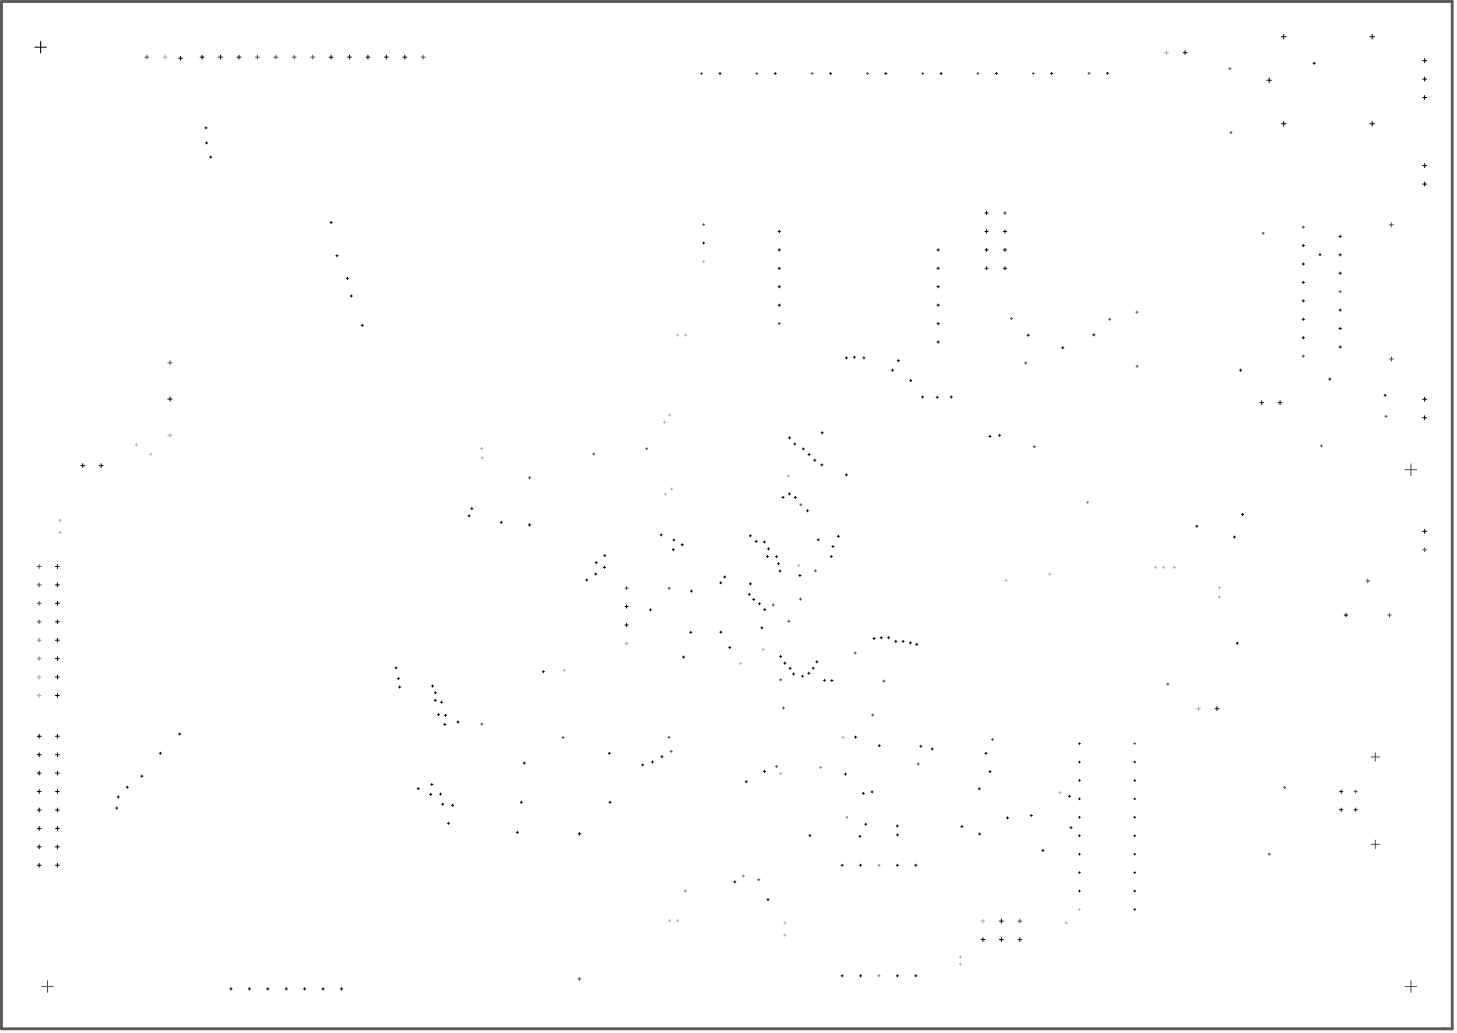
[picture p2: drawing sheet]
<svg xmlns="http://www.w3.org/2000/svg" width="668mm" height="473mm" viewBox="0 0 668 473" stroke-linecap="round" stroke-linejoin="round" font-family="sans-serif">
<path d="M1 1h665v471h-665z" fill="none" stroke="#5a5a5a" stroke-width="1.3"/>
<g fill="none" stroke="#000" stroke-width=".46">
<path d="M19 19v5M587 17h2M588 16v2M628 17h2M629 16v2M16 22h5M82 27h2M83 26v2M92 26h2M93 25v2M100 26h2M101 25v2"/>
<path d="M109 26h1M110 25v2M151 26h2M152 25v2M159 26h2M160 25v2M168 26h2M169 25v2M176 26h2M177 25v2M185 26h1M186 25v2"/>
<path d="M330 34h1M330 33v1M355 34h1M355 33v1M380 34h1M381 33v1M406 34h1M406 33v1M431 34h1M431 33v1M456 34h1M457 33v1"/>
<path d="M482 34h1M482 33v1M507 34h1M508 33v1M542 24h2M543 23v2M581 37h2M582 36v2M602 29h1M602 29v1M652 28h2M652 36h2"/>
<path d="M653 27v2M653 35v2M94 59h1M94 58v1M587 57h2M588 56v2M628 57h2M629 56v2M652 45h2M653 44v2M94 66h1M95 65v1"/>
<path d="M96 72h1M97 71v1M652 76h2M653 75v2M451 98h2M452 97v1M652 84h2M653 83v2M151 102h1M152 101v1M154 117h1M154 117v1"/>
<path d="M322 111h1M323 111v1M357 115h1M357 106h1M357 106v1M357 114v1M429 115h2M430 114v1M451 115h2M451 106h2M452 105v2M452 114v1"/>
<path d="M460 115h1M460 106h1M461 105v2M461 114v1M597 113h1M597 112v1M605 117h1M605 116v1M614 117h1M614 108h1M614 108v1M614 116v1"/>
<path d="M159 128h1M159 127v1M161 136h1M161 135v1M357 131h1M357 140h1M357 123h1M357 122v2M357 131v1M357 139v1M429 131h2M429 140h2"/>
<path d="M429 123h2M430 122v2M430 131v1M430 139v1M451 123h2M452 122v2M460 123h1M461 122v2M597 121h1M597 129h1M597 138h1M597 120v2"/>
<path d="M597 129v1M597 137v1M614 125h1M614 125v1M166 149h1M166 149v1M429 148h2M429 157h2M430 148v1M430 156v1M471 154h1M471 153v1"/>
<path d="M487 159h1M487 159v1M501 153h1M501 153v1M597 155h1M597 146h1M597 146v1M597 154v1M614 151h1M614 159h1M614 142h1M614 142v1"/>
<path d="M614 150v1M614 158v2M387 164h1M388 164v1M391 164h1M392 163v1M395 164h1M396 164v1M409 170h1M409 169v1M411 165h1M412 165v1"/>
<path d="M417 174h1M417 174v1M568 170h1M569 169v1M609 174h1M610 173v1M77 183h2M78 182v2M376 198h1M377 198v1M422 182h1M423 181v1"/>
<path d="M429 182h1M430 182v1M436 182h1M436 181v1M454 200v1M458 200h1M458 199v1M577 185h2M578 184v1M586 185h2M587 184v1M634 181h1"/>
<path d="M635 181v1M652 183h2M652 191h2M653 182v2M653 191v1M37 213h2M38 212v2M45 213h2M46 212v2M361 201h1M362 200v1M364 204h1"/>
<path d="M364 203v1M368 206h1M368 205v1M370 208h1M371 208v1M373 211h1M373 210v1M376 213h1M377 213v1M387 218h1M388 217v1M453 200h1"/>
<path d="M215 236h1M215 236v1M216 233h1M216 233v1M229 239h1M230 239v1M243 240v1M358 228h1M359 227v1M361 226h1M362 226v1M364 228h1"/>
<path d="M365 227v1M370 234h1M370 234v1M569 236h1M570 235v1M25 260h2M26 259v2M242 241h1M273 258h1M273 257v1M277 255h1M277 260v1"/>
<path d="M277 254v1M303 245h1M303 245v1M308 252h1M308 247h1M309 251v1M309 247v1M312 250h1M313 249v1M343 246h1M344 245v1M346 248h1"/>
<path d="M347 248v1M350 248h1M350 248v1M351 255h1M352 252h1M352 255v1M352 251v1M355 255h1M356 255v1M356 258h1M357 258v1M375 247h1"/>
<path d="M375 247v1M381 255h1M381 255v1M381 250h1M382 250v1M384 246h1M384 245v1M548 241h1M549 241v1M565 246h1M566 246v1M652 244h2"/>
<path d="M653 243v1M25 277h2M25 268h2M26 267v2M26 276v1M268 266h1M269 265v1M273 263h1M273 263v1M277 260h1M286 278h2M287 277v2"/>
<path d="M298 279h1M298 279v1M316 271h1M317 270v1M330 267h1M330 267v1M332 264h1M332 264v1M343 272h1M343 272v1M343 268h1M344 267v1"/>
<path d="M345 275h1M345 274v1M348 277h1M348 276v1M350 279h1M351 279v1M357 262h1M357 261v1M366 264h1M367 263v1M25 293h2M25 285h2"/>
<path d="M26 284v2M26 293v1M286 286h2M287 286v1M316 290h1M317 289v1M330 290h1M330 289v1M334 297h1M334 296v1M349 288h1M349 287v1"/>
<path d="M400 293h1M401 292v1M403 292h1M404 292v1M407 292h1M407 292v1M410 294h1M411 293v1M413 294h1M414 293v1M417 295h1M417 294v1"/>
<path d="M420 295h1M420 295v1M567 295h1M567 294v1M616 282h2M617 281v2M25 319h2M25 302h2M25 310h2M26 301v2M26 309v2M26 318v2"/>
<path d="M181 306h1M182 306v1M182 311h1M183 310v1M183 315h1M183 314v1M198 314h1M198 314v1M199 317h1M200 317v1M249 308h1M249 307v1"/>
<path d="M313 301h1M313 301v1M357 301h1M358 300v1M359 304h1M360 303v1M362 306h1M362 306v1M363 309h1M364 308v1M367 310h1M368 309v1"/>
<path d="M370 309h1M371 308v1M372 306h1M373 306v1M374 303h1M374 303v1M377 312h1M378 311v1M381 312h1M381 311v1M17 337h2M18 337v1"/>
<path d="M25 337h2M26 337v1M82 336h1M82 336v1M199 321h1M199 320v1M201 327h1M201 327v1M202 322h1M202 321v1M203 332h1M204 328h1"/>
<path d="M204 332v1M204 327v1M209 331h1M210 330v1M392 338h1M392 337v1M557 325h2M558 324v2M17 346h2M17 354h2M18 345v2M18 353v2"/>
<path d="M25 346h2M25 354h2M26 345v2M26 353v2M65 356h1M65 355v1M73 345h1M73 345v1M197 360h1M198 359v1M240 350h1M240 349v1"/>
<path d="M279 345h1M279 345v1M294 351h1M295 350v1M299 349h1M299 349v1M303 347h1M303 346v1M342 358h1M342 358v1M350 354h1M350 353v1"/>
<path d="M387 355h1M388 354v1M403 342h1M403 341v1M422 342h1M422 341v1M427 343h1M427 343v1M451 345h1M452 345v1M453 354h1M454 353v1"/>
<path d="M494 349h1M494 358h1M494 341h1M495 340v1M495 349v1M495 357v1M520 349h1M520 358h1M520 349v1M520 357v1M17 371h2M17 380h2"/>
<path d="M17 363h2M18 362v2M18 370v2M18 379v2M25 371h2M25 380h2M25 363h2M26 362v2M26 370v2M26 379v2M53 370h1M54 370v1"/>
<path d="M54 365h1M54 365v1M58 361h1M58 360v1M191 361h1M192 361v1M197 364h1M197 364v1M201 364h1M202 363v1M202 369h1M203 368v1"/>
<path d="M205 377h1M206 377v1M207 369h1M207 369v1M238 368h1M239 367v1M279 368h1M280 367v1M395 364h1M396 363v1M396 378h1M397 377v1"/>
<path d="M399 363h1M400 362v1M411 379h1M411 378v1M440 379h1M441 378v1M448 362h1M449 361v1M461 375h1M462 374v1M472 374h1M473 373v1"/>
<path d="M490 365h1M490 364v1M490 379h1M491 379v1M494 366h1M494 375h1M495 366v1M495 374v1M520 366h1M520 375h1M520 366v1M520 374v1"/>
<path d="M614 371h2M614 363h2M615 362v2M615 370v2M621 371h1M621 370v2M17 397h2M17 388h2M18 387v2M18 396v1M25 397h2M25 388h2"/>
<path d="M26 387v2M26 396v1M237 381h1M237 381v1M265 382h1M266 381v2M371 383h1M371 382v1M385 397h1M386 396v1M394 383h1M394 397h1"/>
<path d="M394 383v1M394 396v1M411 397h1M411 383h1M411 396v1M411 382v1M419 397h1M420 396v1M449 382h1M449 382v1M478 390h1M478 389v1"/>
<path d="M494 383h1M494 391h1M494 400h1M495 383h.1M495 391v1M495 400h.1M520 383h1M520 391h1M520 400h1M520 383h.1M520 391v1M520 400h.1"/>
<path d="M336 404h1M337 404v1M352 412h1M352 412v1M494 408h1M495 408v1M520 417h1M520 408h1M520 408v1M520 416v1M450 431h1M451 430v2"/>
<path d="M458 422h2M458 431h2M459 421v2M459 430v2M467 431h1M467 430v2M105 453h1M106 453v1M114 453h1M114 453v1M122 453h1M123 453v1"/>
<path d="M131 453h1M131 453v1M139 453h1M140 453v1M148 453h1M148 453v1M156 453h1M157 453v1M385 447h1M386 447v1M394 447h1M394 447v1"/>
<path d="M411 447h1M411 447v1M419 447h1M420 447v1"/>
</g>
<g fill="none" stroke="#ababab" stroke-width=".46">
<path d="M75 26h2M76 25v2M534 24h2M535 23v2M322 120h1M323 119v1M310 154h1M311 153v1M314 154h1M314 153v1M77 200h2M78 198v3"/>
<path d="M304 194h1M305 193v1M306 190h1M307 190v1M62 204h1M63 203v1M69 208h1M69 208v1M220 205h1M221 210h1M221 205v1M221 209v1"/>
<path d="M361 218h1M361 218v1M27 238h1M28 238v1M304 226h1M305 226v1M307 224h1M308 224v1M27 244h1M28 244v1M366 259h1M366 259v1"/>
<path d="M530 260v1M533 260v1M538 260v1M461 266h1M461 266v1M481 263h1M481 263v1M529 260h1M533 260h1M538 260h1M558 274h1M558 269h1"/>
<path d="M559 269v1M559 273v1M286 295h2M287 294v2M349 298h1M350 297v1M17 319h2M17 310h2M18 309v2M18 318v2M258 307h1M259 307v1"/>
<path d="M339 304h1M339 304v1M386 338h1M386 338v1M548 325h2M549 324v2M357 355h1M358 354v1M485 363h1M486 363v1M494 417h1M495 416v1"/>
<path d="M306 422h1M307 421v1M310 422h1M311 421v1M359 423h1M359 429h1M360 422v1M360 428v1M440 439h1M440 438v1M450 422h1M451 421v2"/>
<path d="M488 423h1M489 422v1M440 442h1M440 441v1"/>
</g>
<g fill="none" stroke="#4f4f4f" stroke-width=".46">
<path d="M66 26h2M67 25v2M117 26h2M118 25v2M126 26h1M126 25v2M134 26h2M135 25v2M142 26h2M143 25v2M193 26h2M194 25v2"/>
<path d="M321 34h1M322 33v1M346 34h1M347 33v1M372 34h1M372 33v1M397 34h1M398 33v1M422 34h1M423 33v1M448 34h1M448 33v1"/>
<path d="M473 34h1M474 33v1M499 34h1M499 33v1M563 31h1M564 31v1M564 61h1M564 60v1M460 98h1M461 97v1M322 103h1M323 102v1"/>
<path d="M579 107h1M579 106v1M597 104h1M597 104v1M637 103h2M638 102v2M614 134h1M614 133v1M357 148h1M357 148v1M463 146h1M464 145v1"/>
<path d="M508 146h1M509 146v1M521 143h1M521 143v1M77 166h2M78 165v2M470 166h1M470 166v1M521 168h1M521 167v1M597 163h1M597 163v1"/>
<path d="M637 165h2M638 164v1M635 191h1M635 190v1M242 219h1M243 218v2M272 208h1M272 208v1M296 206h1M296 205v1M474 205h1M474 204v1"/>
<path d="M605 204h1M606 204v1M644 215h5M647 213v5M367 231h1M367 231v1M17 260h2M18 259v2M652 252h2M653 251v2M17 277h2M17 268h2"/>
<path d="M18 267v2M18 276v1M286 270h2M287 269v1M306 270h1M307 269v1M354 277h1M354 277v1M366 275h1M367 274v1M373 262h1M374 261v1"/>
<path d="M626 266h2M627 265v2M17 285h2M18 284v2M361 285h1M362 284v1M391 299h1M392 299v1M636 282h2M637 281v2M357 312h1M358 311v1"/>
<path d="M405 312h1M405 312v1M535 314h1M535 313v1M220 332h1M221 331v1M258 338h1M258 338v1M306 338h1M307 337v1M359 324h1M359 324v1"/>
<path d="M399 328h1M400 327v1M454 339h1M455 338v1M307 344h1M308 344v1M355 351h1M356 351v1M420 350h1M421 350v1M520 341h1M520 340v1"/>
<path d="M628 347h4M630 345v4M588 361h1M589 360v1M621 363h1M621 362v2M581 391h1M582 391v1M628 387h4M630 385v4M347 403h1M348 403v1"/>
<path d="M467 422h1M467 421v2M19 452h5M22 449v6M265 449h1M266 448v1M644 452h5M647 449v6"/>
</g>
<g fill="none" stroke="#838383" stroke-width=".46">
<path d="M498 230h1M498 230v1M17 293h2M18 293v1M17 302h2M18 301v2M376 352h1M376 351v1M388 375h1M388 374v1M402 397h1M403 396v1"/>
<path d="M314 408h1M314 408v1M340 401h1M341 401v1M402 447h1M403 447v1"/>
</g>
</svg>
